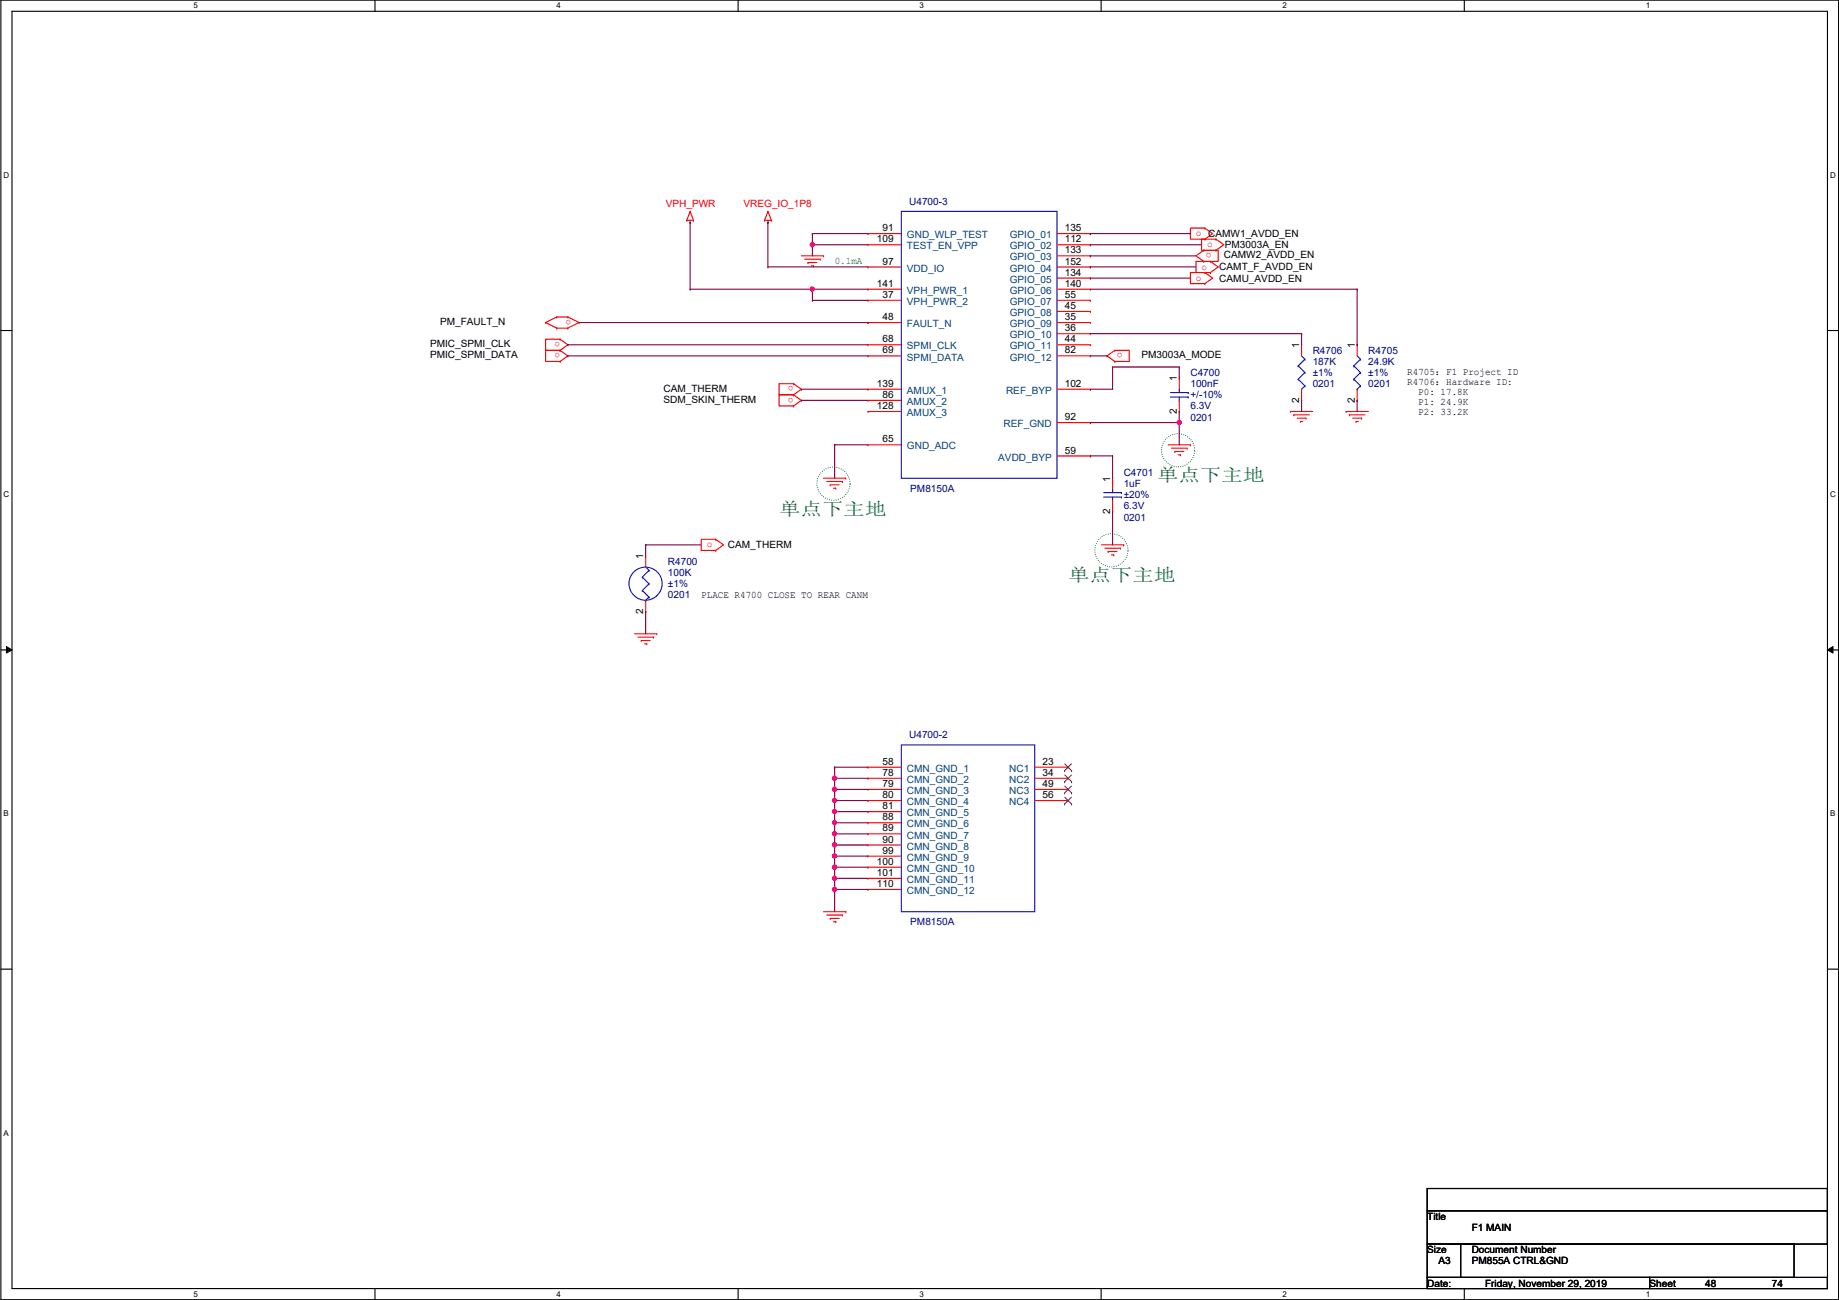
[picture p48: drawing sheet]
<svg xmlns="http://www.w3.org/2000/svg" width="420mm" height="297mm" viewBox="0 0 420 297" stroke-linecap="round" stroke-linejoin="round" font-family="sans-serif">
<defs><g id="words">
<g font-size="4.1" fill="#008000">
<text x="264.4" y="110">单单电电电</text>
<text x="178" y="117.6">单单电电电</text>
<text x="244" y="132.8">单单电电电</text>
</g>
<g font-size="2.3" fill="#f00">
<text x="152.1" y="47.3">VPH_PWR</text>
<text x="169.9" y="47.3">VREG_IO_1P8</text>
<text x="273.2" y="54">o CAMW1_AVDD_EN</text>
<text x="275.8" y="56.5">o</text>
<text x="276.8" y="57.8" transform="rotate(180 276.8 57.8)">o</text>
<text x="273.2" y="64.1">o</text>
<text x="274.5" y="61.6">o</text>
<text x="130.5" y="73.1" transform="rotate(180 130.5 73.1)">o</text>
<text x="128" y="80.7" transform="rotate(180 128 80.7)">o</text>
<text x="128" y="78.1" transform="rotate(180 128 78.1)">o</text>
<text x="256.5" y="80.7" transform="rotate(180 256.5 80.7)">o</text>
<text x="181.3" y="88.3" transform="rotate(180 181.3 88.3)">o</text>
<text x="181.3" y="90.8" transform="rotate(180 181.3 90.8)">o</text>
<text x="161.5" y="125.1">o</text>
</g>
<g font-size="2.3" fill="#000080">
<text x="207.7" y="46.8">U4700-3</text>
<text x="299.9" y="80.9">R4706</text>
<text x="299.9" y="83.4">187K</text>
<text x="312.6" y="80.9">R4705</text>
<text x="312.6" y="83.4">24.9K</text>
<text x="272" y="85.9">C4700</text>
<text x="272" y="88.5">100nF</text>
<text x="299.9" y="85.9">±1%</text>
<text x="299.9" y="88.5">0201</text>
<text x="312.6" y="85.9">±1%</text>
<text x="312.6" y="88.5">0201</text>
<text x="272" y="93.6">6.3V</text>
<text x="272" y="91">+/-10%</text>
<text x="272" y="96.1">0201</text>
<text x="208" y="112.4">PM8150A</text>
<text x="256.7" y="108.8">C4701</text>
<text x="256.7" y="111.3">1uF</text>
<text x="256.7" y="113.9">±20%</text>
<text x="256.7" y="119">0201</text>
<text x="256.7" y="116.4">6.3V</text>
<text x="152.6" y="129.1">R4700</text>
<text x="152.6" y="131.7">100K</text>
<text x="152.6" y="134.2">±1%</text>
<text x="152.6" y="136.7">0201</text>
<text x="207.7" y="168.7">U4700-2</text>
<text x="208" y="211.4">PM8150A</text>
</g>
<g font-size="2.3">
<text x="201.6" y="52.8">91</text>
<text x="243.3" y="52.8">135</text>
<text x="200.3" y="55.4">109</text>
<text x="243.3" y="57.9">133</text>
<text x="243.3" y="55.4">112</text>
<text x="279.6" y="59">CAMW2_AVDD_EN</text>
<text x="279.9" y="56.7">PM3003A_EN</text>
<text x="200.3" y="65.5">141</text>
<text x="201.6" y="60.5">97</text>
<text x="243.3" y="65.5">140</text>
<text x="243.3" y="63">134</text>
<text x="243.3" y="60.5">152</text>
<text x="278.6" y="64.3">CAMU_AVDD_EN</text>
<text x="278.6" y="61.8">CAMT_F_AVDD_EN</text>
<text x="201.6" y="68.1">37</text>
<text x="243.3" y="70.6">45</text>
<text x="243.3" y="68.1">55</text>
<text x="100.5" y="74.3">PM_FAULT_N</text>
<text x="201.6" y="73.2">48</text>
<text x="243.3" y="75.7">36</text>
<text x="243.3" y="73.2">35</text>
<text x="98.2" y="81.9">PMIC_SPMI_DATA</text>
<text x="98.2" y="79.3">PMIC_SPMI_CLK</text>
<text x="201.6" y="80.8">69</text>
<text x="201.6" y="78.2">68</text>
<text x="243.3" y="80.8">82</text>
<text x="243.3" y="78.2">44</text>
<text x="260.8" y="81.9">PM3003A_MODE</text>
<text x="296.8" y="79.5" transform="rotate(-90 296.8 79.5)">1</text>
<text x="309.5" y="79.5" transform="rotate(-90 309.5 79.5)">1</text>
<text x="151.6" y="89.5">CAM_THERM</text>
<text x="200.3" y="88.4">139</text>
<text x="243.3" y="88.4">102</text>
<text x="268.9" y="87.2" transform="rotate(-90 268.9 87.2)">1</text>
<text x="321.5" y="85.7">R4705：F1 Project ID</text>
<text x="321.5" y="88">R4706：Hardware ID:</text>
<text x="151.6" y="92">SDM_SKIN_THERM</text>
<text x="200.3" y="93.5">128</text>
<text x="201.6" y="90.9">86</text>
<text x="268.9" y="94.5" transform="rotate(-90 268.9 94.5)">2</text>
<text x="296.8" y="92" transform="rotate(-90 296.8 92)">2</text>
<text x="309.5" y="92" transform="rotate(-90 309.5 92)">2</text>
<text x="324" y="90.3">P0: 17.8K</text>
<text x="324" y="92.6">P1: 24.9K</text>
<text x="324" y="94.9">P2: 33.2K</text>
<text x="201.6" y="101.1">65</text>
<text x="243.3" y="96">92</text>
<text x="243.3" y="103.6">59</text>
<text x="253.6" y="110" transform="rotate(-90 253.6 110)">1</text>
<text x="253.6" y="117.4" transform="rotate(-90 253.6 117.4)">2</text>
<text x="166.3" y="125.3">CAM_THERM</text>
<text x="147" y="127.8" transform="rotate(-90 147 127.8)">1</text>
<text x="160.2" y="136.5">PLACE R4700 CLOSE TO REAR CANM</text>
<text x="147" y="140.2" transform="rotate(-90 147 140.2)">2</text>
<text x="201.6" y="179.8">79</text>
<text x="201.6" y="177.3">78</text>
<text x="201.6" y="174.7">58</text>
<text x="238.2" y="179.8">49</text>
<text x="238.2" y="177.3">34</text>
<text x="238.2" y="174.7">23</text>
<text x="201.6" y="184.9">81</text>
<text x="201.6" y="182.4">80</text>
<text x="238.2" y="182.4">56</text>
<text x="201.6" y="190">89</text>
<text x="201.6" y="187.4">88</text>
<text x="200.3" y="197.6">100</text>
<text x="201.6" y="195.1">99</text>
<text x="201.6" y="192.5">90</text>
<text x="200.3" y="202.7">110</text>
<text x="200.3" y="200.1">101</text>
<text x="326.1" y="278.7">Title</text>
<text x="336.2" y="281.3">F1 MAIN</text>
<text x="326.1" y="286.3">Size</text>
<text x="336.2" y="286.3">Document Number</text>
<text x="326.1" y="294">Date:</text>
<text x="328.6" y="288.9">A3</text>
<text x="336.2" y="288.9">PM855A CTRL&amp;GND</text>
<text x="339.3" y="294">Friday, November 29, 2019</text>
<text x="376.9" y="294">Sheet</text>
<text x="389.6" y="294">48</text>
<text x="404.8" y="294">74</text>
</g>
<g font-size="2.3" fill="#004080">
<text x="207.2" y="57">TEST_EN_VPP</text>
<text x="207.2" y="54.4">GND_WLP_TEST</text>
<text x="230.7" y="59.5">GPIO_03</text>
<text x="230.7" y="57">GPIO_02</text>
<text x="230.7" y="54.4">GPIO_01</text>
<text x="207.2" y="62.1">VDD_IO</text>
<text x="230.7" y="64.6">GPIO_05</text>
<text x="230.7" y="62.1">GPIO_04</text>
<text x="207.2" y="69.7">VPH_PWR_2</text>
<text x="207.2" y="67.1">VPH_PWR_1</text>
<text x="230.7" y="69.7">GPIO_07</text>
<text x="230.7" y="67.1">GPIO_06</text>
<text x="207.2" y="74.8">FAULT_N</text>
<text x="230.7" y="77.3">GPIO_10</text>
<text x="230.7" y="74.8">GPIO_09</text>
<text x="230.7" y="72.2">GPIO_08</text>
<text x="207.2" y="82.4">SPMI_DATA</text>
<text x="207.2" y="79.8">SPMI_CLK</text>
<text x="230.7" y="82.4">GPIO_12</text>
<text x="230.7" y="79.8">GPIO_11</text>
<text x="207.2" y="90">AMUX_1</text>
<text x="229.9" y="90">REF_BYP</text>
<text x="207.2" y="95.1">AMUX_3</text>
<text x="207.2" y="92.5">AMUX_2</text>
<text x="229.3" y="97.6">REF_GND</text>
<text x="207.2" y="102.7">GND_ADC</text>
<text x="228.1" y="105.2">AVDD_BYP</text>
<text x="207.2" y="178.9">CMN_GND_2</text>
<text x="207.2" y="176.4">CMN_GND_1</text>
<text x="230.6" y="178.9">NC2</text>
<text x="230.6" y="176.4">NC1</text>
<text x="207.2" y="184">CMN_GND_4</text>
<text x="207.2" y="181.4">CMN_GND_3</text>
<text x="230.6" y="184">NC4</text>
<text x="230.6" y="181.4">NC3</text>
<text x="207.2" y="191.6">CMN_GND_7</text>
<text x="207.2" y="189.1">CMN_GND_6</text>
<text x="207.2" y="186.5">CMN_GND_5</text>
<text x="207.2" y="196.7">CMN_GND_9</text>
<text x="207.2" y="194.1">CMN_GND_8</text>
<text x="207.2" y="201.8">CMN_GND_11</text>
<text x="207.2" y="199.2">CMN_GND_10</text>
<text x="207.2" y="204.3">CMN_GND_12</text>
</g>
<text font-size="2.3" fill="#008000" x="190.7" y="60.3">0.1mA</text>
<g font-size="1.8">
<text x="44.2" y="1.9">5</text>
<text x="127.1" y="1.9">4</text>
<text x="210.1" y="1.9">3</text>
<text x="293" y="1.9">2</text>
<text x="376" y="1.9">1</text>
<text x=".8" y="40.6">D</text>
<text x="418.2" y="40.6">D</text>
<text x=".8" y="113.6">C</text>
<text x="418.2" y="113.6">C</text>
<text x=".8" y="186.6">B</text>
<text x="418.2" y="186.6">B</text>
<text x=".8" y="259.5">A</text>
<text x="44.2" y="296.3">5</text>
<text x="127.1" y="296.3">4</text>
<text x="210.1" y="296.3">3</text>
<text x="293" y="296.3">2</text>
<text x="376" y="296.3">1</text>
</g>
</g></defs>
<path d="M.2 0h419.9v297h-419.9zM2.7 2.6h414.8v291.8h-414.8z" fill="none" stroke="#000" stroke-width=".25"/>
<g fill="#fff">
<path d="M44.2 .3h1v2h-1z"/>
<path d="M44.2 294.7h1v2h-1z"/>
</g>
<path d="M85.7 0v2.6M85.7 294.4v2.6" fill="none" stroke="#000" stroke-width=".25"/>
<g fill="#fff">
<path d="M127.1 .3h1v2h-1z"/>
<path d="M127.1 294.7h1v2h-1z"/>
</g>
<path d="M168.6 0v2.6M168.6 294.4v2.6" fill="none" stroke="#000" stroke-width=".25"/>
<g fill="#fff">
<path d="M210.1 .3h1v2h-1z"/>
<path d="M210.1 294.7h1v2h-1z"/>
</g>
<path d="M251.6 0v2.6M251.6 294.4v2.6" fill="none" stroke="#000" stroke-width=".25"/>
<g fill="#fff">
<path d="M293 .3h1v2h-1z"/>
<path d="M293 294.7h1v2h-1z"/>
</g>
<path d="M334.5 0v2.6M334.5 294.4v2.6" fill="none" stroke="#000" stroke-width=".25"/>
<g fill="#fff">
<path d="M376 .3h1v2h-1z"/>
<path d="M376 294.7h1v2h-1z"/>
<path d="M.8 39h1.3v2h-1.3z"/>
<path d="M418.2 39h1.2v2h-1.2z"/>
<path d="M.8 112h1.3v2h-1.3z"/>
<path d="M418.2 112h1.2v2h-1.2z"/>
</g>
<path d="M.2 75.5h2.5M417.5 75.5h2.6" fill="none" stroke="#000" stroke-width=".25"/>
<g fill="#fff">
<path d="M.8 185h1.2v1.9h-1.2z"/>
<path d="M418.2 185h1.1v1.9h-1.1z"/>
</g>
<path d="M.2 148.5h2.5M417.5 148.5h2.6" fill="none" stroke="#000" stroke-width=".25"/>
<path d="M1.5 147.7l1.2 .8-1.2 .7zM417.5 148.5l1.3-.8v1.5z" fill="#000"/>
<path d="M1.5 147.7l1.2 .8-1.2 .7zM417.5 148.5l1.3-.8v1.5z" fill="none" stroke="#000" stroke-width=".23"/>
<path d="M.8 257.9h1.2v2h-1.2z" fill="#fff"/>
<path d="M.2 221.4h2.5M417.5 221.4h2.6M326.1 271.6h91.4v5h-91.4zM326.1 276.6h91.4v7.7h-91.4zM326.1 284.3h7.6v7.6h-7.6zM326.1 291.9h50.8v2.5h-50.8zM333.7 284.3h76.2v7.6h-76.2zM376.9 291.9h40.6v2.5h-40.6z" fill="none" stroke="#000" stroke-width=".25"/>
<g fill="none" stroke="#008000" stroke-width=".25" stroke-dasharray="0 .5">
<circle cx="190.4" cy="110.5" r="3.8"/>
<circle cx="269.2" cy="102.9" r="3.8"/>
<circle cx="253.9" cy="125.7" r="3.8"/>
</g>
<g fill="none" stroke="#f00" stroke-width=".25">
<path d="M156.9 50.3h.1M156.9 50.3h1.5M157.7 50.8h.1M157.7 48.3h.1M157.7 50.3v.5M157.7 48.3l.7 2M157.7 48.3l-.8 2M158.4 50.3h.1M174.7 50.3h.1M174.7 50.3h1.5M175.5 50.8h.1M175.5 48.3h.1"/>
<path d="M175.5 50.3v.5M175.5 48.3l.7 2M175.5 48.3l-.8 2M176.2 50.3h.1M183.1 58.5h5.1M183.8 59.2h3.6M184.6 60h.1M184.6 60h2M187.4 59.2h.1M188.2 58.5h.1M198.3 55.9h.1M198.3 55.9h7.6"/>
<path d="M198.3 53.4h.1M198.3 53.4h7.6M241.5 58.5h7.6M241.5 55.9h7.6M241.5 53.4h7.6M249.1 58.5h.1M249.1 55.9h.1M249.1 53.4h.1M275 59.7h.1M275 57.2h.1M275 57.2h3.3v2.5h-3.3M275 57.2l-1.8 1.3 1.8 1.2"/>
<path d="M275.3 52.1h.1M275.3 54.7h.1M275.3 52.1h-3.3v2.6h3.3M275.3 52.1l1.8 1.3-1.8 1.3M276.5 59.7h.1M276.5 59.7h-3.3v2.6h3.3M276.5 59.7l1.8 1.3-1.8 1.3M277.8 54.7h.1M277.8 57.2h.1M277.8 54.7h-3.3v2.5h3.3M277.8 54.7l1.8 1.2-1.8 1.3M124.7 73.7h.1"/>
<path d="M124.7 73.7l2.5 1.3M127.2 75h.1M127.2 72.4h.1M127.2 75h2.5M127.2 72.4l-2.5 1.3M127.2 72.4h2.5M128 77.5h.1M128 77.5h-3.3v2.6h3.3M128 77.5l1.7 1.3-1.7 1.3M129.7 75h.1M129.7 72.4h.1M129.7 72.4l2.6 1.3"/>
<path d="M132.3 73.7h.1M132.3 73.7l-2.6 1.3M185.4 60.7h.5M185.9 60.7h.1M198.3 78.8h.1M198.3 78.8h7.6M198.3 73.7h.1M198.3 73.7h7.6M198.3 68.6h.1M198.3 68.6h7.6M198.3 66.1h.1M198.3 66.1h7.6"/>
<path d="M198.3 61h.1M198.3 61h7.6M241.5 78.8h7.6M241.5 76.2h7.6M241.5 73.7h7.6M241.5 71.2h7.6M241.5 68.6h7.6M241.5 66.1h7.6M241.5 63.5h7.6M241.5 61h7.6M249.1 78.8h.1M249.1 76.2h.1"/>
<path d="M249.1 73.7h.1M249.1 71.2h.1M249.1 68.6h.1M249.1 66.1h.1M249.1 63.5h.1M249.1 61h.1M275.3 62.3h.1M275.3 64.8h.1M275.3 62.3h-3.3v2.5h3.3M275.3 62.3l1.8 1.2-1.8 1.3M276.5 62.3h.1M297.4 78.8h.1"/>
<path d="M297.4 78.8v2.5M310.1 78.8h.1M310.1 78.8v2.5M128 82.6h.1M128 80.1h-3.3v2.5h3.3M128 80.1l1.7 1.2-1.7 1.3M128 80.1h.1M181.3 87.7h.1M181.3 87.7h-3.3v2.5h3.3M181.3 87.7l1.8 1.2-1.8 1.3M181.3 92.8h.1M181.3 90.2h.1"/>
<path d="M181.3 90.2h-3.3v2.6h3.3M181.3 90.2l1.8 1.3-1.8 1.3M198.3 94h.1M198.3 94h7.6M198.3 91.5h.1M198.3 91.5h7.6M198.3 88.9h.1M198.3 88.9h7.6M198.3 81.3h.1M198.3 81.3h7.6M241.5 96.6h7.6M241.5 88.9h7.6"/>
<path d="M241.5 81.3h7.6M249.1 96.6h.1M249.1 88.9h.1M249.1 81.3h.1M254.7 82.6h.1M254.7 80.1h.1M254.7 80.1h3.3v2.5h-3.3M254.7 80.1l-1.8 1.2 1.8 1.3M269.4 94h.1M269.4 91.5v2.5M269.4 86.4h.1M269.4 86.4v2.5"/>
<path d="M294.8 94h.1M294.8 94h5.1M295.6 94.8h.1M295.6 94.8h3.6M296.4 95.5h2M297.1 96.3h.1M297.1 96.3h.5M297.4 91.5h.1M297.4 88.9v2.6M298.4 95.5h.1M307.5 94h.1M307.5 94h5.1"/>
<path d="M308.3 94.8h.1M308.3 94.8h3.6M309.1 95.5h2M309.8 96.3h.1M309.8 96.3h.5M310.1 91.5h.1M310.1 88.9v2.6M311.1 95.5h.1M188.2 109.3h5M188.9 110h3.6M189.7 110.8h.1M189.7 110.8h2"/>
<path d="M190.4 111.5h.6M191 111.5h.1M192.5 110h.1M193.2 109.3h.1M198.3 101.6h.1M198.3 101.6h7.6M241.5 104.2h7.6M249.1 104.2h.1M254.2 116.9h.1M254.2 114.3v2.6M254.2 109.3h.1M254.2 109.3v2.5"/>
<path d="M266.9 101.6h5.1M267.7 102.4h3.5M268.4 103.2h.1M268.4 103.2h2.1M269.2 103.9h.5M269.7 103.9h.1M271.2 102.4h.1M272 101.6h.1M147.5 139.7h.1M147.5 137.2v2.5M147.5 127h.1M147.5 127v2.6"/>
<path d="M163.5 123.2h.1M163.5 125.8h.1M163.5 123.2h-3.3v2.6h3.3M163.5 123.2l1.8 1.3-1.8 1.3M251.7 124.5h5M252.4 125.3h3.6M253.2 126h.1M253.2 126h2M253.9 126.8h.6M254.5 126.8h.1M256 125.3h.1M256.7 124.5h.1"/>
<path d="M145 144.8h5.1M145.7 145.6h3.6M146.5 146.3h.1M146.5 146.3h2M147.3 147.1h.5M147.8 147.1h.1M149.3 145.6h.1M150.1 144.8h.1M198.3 177.8h.1M198.3 177.8h7.6M198.3 175.3h.1M198.3 175.3h7.6"/>
<path d="M236.4 177.8h7.6M236.4 175.3h7.6M244 177.8h.1M244 175.3h.1M198.3 198.2h.1M198.3 198.2h7.6M198.3 195.6h.1M198.3 195.6h7.6M198.3 193.1h.1M198.3 193.1h7.6M198.3 190.5h.1M198.3 190.5h7.6"/>
<path d="M198.3 188h.1M198.3 188h7.6M198.3 185.5h.1M198.3 185.5h7.6M198.3 182.9h.1M198.3 182.9h7.6M198.3 180.4h.1M198.3 180.4h7.6M236.4 182.9h7.6M236.4 180.4h7.6M244 182.9h.1M244 180.4h.1"/>
<path d="M188.2 208.3h5M188.9 209.1h3.6M189.7 209.8h.1M189.7 209.8h2M190.4 210.6h.6M191 210.6h.1M192.5 209.1h.1M193.2 208.3h.1M198.3 203.2h.1M198.3 203.2h7.6M198.3 200.7h.1M198.3 200.7h7.6"/>
</g>
<g fill="none" stroke="#00f" stroke-width=".25">
<path d="M205.9 48.3h35.6v61h-35.6zM267.4 89.7h4.1M267.4 90.7h4.1M269.4 88.9h.1M269.4 91.5h.1M269.4 88.9v.8M269.4 90.7v.8M271.5 89.7h.1M271.5 90.7h.1M296.6 83.6h.1M296.6 86.7h.1M296.6 83.6l1.5 1.5"/>
<path d="M296.6 86.7l1.5 1.5M297.4 88.9h.1M297.4 81.3l.7 .8M298.1 82.1h.1M298.1 85.1h.1M298.1 88.2h.1M298.1 82.1l-1.5 1.5M298.1 85.1l-1.5 1.6M298.1 88.2l-.7 .7M309.3 83.6h.1M309.3 86.7h.1M309.3 83.6l1.5 1.5"/>
<path d="M309.3 86.7l1.5 1.5M310.1 88.9h.1M310.1 81.3l.7 .8M310.8 82.1h.1M310.8 85.1h.1M310.8 88.2h.1M310.8 82.1l-1.5 1.5M310.8 85.1l-1.5 1.6M310.8 88.2l-.7 .7M252.2 112.6h4M252.2 113.6h4M254.2 111.8h.1"/>
<path d="M254.2 114.3h.1M254.2 111.8v.8M254.2 113.6v.7M256.2 112.6h.1M256.2 113.6h.1M146.8 131.9h.1M146.8 134.9h.1M146.8 131.9l1.5 1.5M146.8 134.9l1.5 1.5M147.5 137.2h.1M147.5 129.6l.8 .7M148.3 130.3h.1"/>
<path d="M148.3 133.4h.1M148.3 136.4h.1M148.3 130.3l-1.5 1.6M148.3 133.4l-1.5 1.5M148.3 136.4l-.8 .8M205.9 170.2h30.5v38.1h-30.5z"/>
<circle cx="147.5" cy="133.4" r="3.8"/>
</g>
<g fill="none" stroke="#804000" stroke-width=".23">
<path d="M243.2 178.6h.1M243.2 176.1h.1M243.3 179.6l1.5 1.6M243.3 177.1l1.5 1.5M243.3 174.5l1.5 1.6M244.8 179.6l-1.6 1.6M244.8 177.1l-1.6 1.5M244.8 174.5l-1.6 1.6M244.8 178.6h.1M244.8 176.1h.1M243.2 183.7h.1M243.2 181.2h.1"/>
<path d="M243.3 182.2l1.5 1.5M244.8 182.2l-1.6 1.5M244.8 183.7h.1M244.8 181.2h.1"/>
</g>
<path d="M132.3 73.7h66M198.3 73.7h.1M249.1 96.6h.1M254.2 83.9h.1M254.2 83.9h15.2M269.4 94h.1M269.4 83.9h.1M269.4 83.9v2.5M269.4 94v2.6h-20.3M254.2 116.9h.1M254.2 116.9v7.6" fill="none" stroke="#800040" stroke-width=".25"/>
<circle cx="269.4" cy="96.5" r=".49" fill="#f0f"/>
<circle cx="269.4" cy="96.5" r=".49" fill="none" stroke="#f0f" stroke-width=".25"/>
<path d="M185.6 53.4h.1M185.6 55.9h.1M185.6 53.4v2.5M185.6 53.4h12.7M185.6 55.9h12.7M269.4 96.6h.1M269.4 96.6v5M254.2 104.2h.1M254.2 104.2v5.1" fill="none" stroke="#800040" stroke-width=".25"/>
<circle cx="185.6" cy="55.9" r=".49" fill="#f0f"/>
<circle cx="185.6" cy="55.9" r=".49" fill="none" stroke="#f0f" stroke-width=".25"/>
<path d="M157.7 50.8h.1M157.7 50.8v15.3M175.5 50.8h.1M175.5 50.8v10.2M185.6 55.9h.1M185.6 55.9v2.6M157.7 66.1h.1M157.7 66.1h27.9M175.5 61h.1M175.5 61h22.8" fill="none" stroke="#800040" stroke-width=".25"/>
<circle cx="185.6" cy="66.1" r=".49" fill="#f0f"/>
<circle cx="185.6" cy="66.1" r=".49" fill="none" stroke="#f0f" stroke-width=".25"/>
<g fill="none" stroke="#800040" stroke-width=".25">
<path d="M129.7 78.8h.1M129.7 78.8h68.6M185.6 68.6h.1M185.6 66.1h.1M185.6 68.6h12.7M185.6 66.1v2.5M185.6 66.1h12.7M129.7 81.3h.1M129.7 81.3h68.6M183.1 88.9h.1M183.1 91.5h.1M183.1 88.9h15.2"/>
<path d="M183.1 91.5h15.2M249.1 88.9h.1M254.2 83.9h.1M254.2 83.9v5h-5.1M190.7 101.6h.1M190.7 101.6v7.7M190.7 101.6h7.6M249.1 104.2h.1M249.1 104.2h5.1M147.5 124.5h.1M147.5 139.7h.1M147.5 124.5v2.5"/>
<path d="M147.5 139.7v5.1M147.5 124.5h12.7M190.7 203.2h.1M190.7 203.2v5.1"/>
</g>
<circle cx="190.7" cy="203.2" r=".49" fill="#f0f"/>
<circle cx="190.7" cy="203.2" r=".49" fill="none" stroke="#f0f" stroke-width=".25"/>
<path d="M190.7 175.3h.1M190.7 177.8h.1M190.7 175.3v7.6M190.7 180.4h.1" fill="none" stroke="#800040" stroke-width=".25"/>
<circle cx="190.7" cy="182.9" r=".49" fill="#f0f"/>
<circle cx="190.7" cy="182.9" r=".49" fill="none" stroke="#f0f" stroke-width=".25"/>
<circle cx="190.7" cy="180.3" r=".49" fill="#f0f"/>
<circle cx="190.7" cy="180.3" r=".49" fill="none" stroke="#f0f" stroke-width=".25"/>
<path d="M190.7 182.9h.1M190.7 185.5h.1M190.7 182.9v5.1" fill="none" stroke="#800040" stroke-width=".25"/>
<circle cx="190.7" cy="188" r=".49" fill="#f0f"/>
<circle cx="190.7" cy="188" r=".49" fill="none" stroke="#f0f" stroke-width=".25"/>
<circle cx="190.7" cy="185.4" r=".49" fill="#f0f"/>
<circle cx="190.7" cy="185.4" r=".49" fill="none" stroke="#f0f" stroke-width=".25"/>
<path d="M190.7 188h.1M190.7 188v2.5" fill="none" stroke="#800040" stroke-width=".25"/>
<circle cx="190.7" cy="190.5" r=".49" fill="#f0f"/>
<circle cx="190.7" cy="190.5" r=".49" fill="none" stroke="#f0f" stroke-width=".25"/>
<path d="M190.7 190.5h.1M190.7 193.1h.1M190.7 195.6h.1M190.7 198.2h.1M190.7 190.5v10.2" fill="none" stroke="#800040" stroke-width=".25"/>
<circle cx="190.7" cy="198.1" r=".49" fill="#f0f"/>
<circle cx="190.7" cy="198.1" r=".49" fill="none" stroke="#f0f" stroke-width=".25"/>
<path d="M190.7 200.7h.1M190.7 200.7v2.5" fill="none" stroke="#800040" stroke-width=".25"/>
<circle cx="190.7" cy="200.7" r=".49" fill="#f0f"/>
<circle cx="190.7" cy="200.7" r=".49" fill="none" stroke="#f0f" stroke-width=".25"/>
<path d="M190.7 175.3h.1M190.7 177.8h.1M190.7 175.3h7.6M190.7 177.8h7.6M190.7 203.2h.1M190.7 203.2h7.6" fill="none" stroke="#800040" stroke-width=".25"/>
<circle cx="190.7" cy="177.8" r=".49" fill="#f0f"/>
<circle cx="190.7" cy="177.8" r=".49" fill="none" stroke="#f0f" stroke-width=".25"/>
<path d="M190.7 180.4h.1M190.7 182.9h.1M190.7 185.5h.1M190.7 188h.1M190.7 190.5h.1M190.7 193.1h.1M190.7 180.4h7.6M190.7 182.9h7.6M190.7 185.5h7.6M190.7 188h7.6M190.7 190.5h7.6M190.7 193.1h7.6" fill="none" stroke="#800040" stroke-width=".25"/>
<circle cx="190.7" cy="193" r=".49" fill="#f0f"/>
<circle cx="190.7" cy="193" r=".49" fill="none" stroke="#f0f" stroke-width=".25"/>
<path d="M190.7 195.6h.1M190.7 195.6h7.6" fill="none" stroke="#800040" stroke-width=".25"/>
<circle cx="190.7" cy="195.6" r=".49" fill="#f0f"/>
<circle cx="190.7" cy="195.6" r=".49" fill="none" stroke="#f0f" stroke-width=".25"/>
<g fill="none" stroke="#800040" stroke-width=".25">
<path d="M249.1 53.4h.1M249.1 55.9h.1M249.1 58.5h.1M249.1 53.4h22.9M249.1 55.9h25.4M249.1 58.5h24.1M249.1 61h.1M249.1 63.5h.1M249.1 76.2h48.3M249.1 66.1h61M249.1 61h24.1M249.1 63.5h22.9"/>
<path d="M297.4 76.2h.1M297.4 76.2v2.6M310.1 78.8h.1M310.1 66.1h.1M310.1 66.1v12.7M249.1 81.3h3.8M252.9 81.3h.1M297.4 91.5h.1M297.4 91.5v2.5M310.1 91.5h.1M310.1 91.5v2.5M190.7 198.2h.1"/>
<path d="M190.7 198.2h7.6M190.7 200.7h.1M190.7 200.7h7.6"/>
</g>
<circle cx="269.4" cy="96.5" r=".49" fill="#f0f"/>
<circle cx="269.4" cy="96.5" r=".49" fill="none" stroke="#f0f" stroke-width=".25"/>
<circle cx="185.6" cy="55.9" r=".49" fill="#f0f"/>
<circle cx="185.6" cy="55.9" r=".49" fill="none" stroke="#f0f" stroke-width=".25"/>
<circle cx="185.6" cy="66.1" r=".49" fill="#f0f"/>
<circle cx="185.6" cy="66.1" r=".49" fill="none" stroke="#f0f" stroke-width=".25"/>
<circle cx="190.7" cy="203.2" r=".49" fill="#f0f"/>
<circle cx="190.7" cy="203.2" r=".49" fill="none" stroke="#f0f" stroke-width=".25"/>
<circle cx="190.7" cy="182.9" r=".49" fill="#f0f"/>
<circle cx="190.7" cy="182.9" r=".49" fill="none" stroke="#f0f" stroke-width=".25"/>
<circle cx="190.7" cy="180.3" r=".49" fill="#f0f"/>
<circle cx="190.7" cy="180.3" r=".49" fill="none" stroke="#f0f" stroke-width=".25"/>
<circle cx="190.7" cy="188" r=".49" fill="#f0f"/>
<circle cx="190.7" cy="188" r=".49" fill="none" stroke="#f0f" stroke-width=".25"/>
<circle cx="190.7" cy="185.4" r=".49" fill="#f0f"/>
<circle cx="190.7" cy="185.4" r=".49" fill="none" stroke="#f0f" stroke-width=".25"/>
<circle cx="190.7" cy="190.5" r=".49" fill="#f0f"/>
<circle cx="190.7" cy="190.5" r=".49" fill="none" stroke="#f0f" stroke-width=".25"/>
<circle cx="190.7" cy="198.1" r=".49" fill="#f0f"/>
<circle cx="190.7" cy="198.1" r=".49" fill="none" stroke="#f0f" stroke-width=".25"/>
<circle cx="190.7" cy="200.7" r=".49" fill="#f0f"/>
<circle cx="190.7" cy="200.7" r=".49" fill="none" stroke="#f0f" stroke-width=".25"/>
<circle cx="190.7" cy="177.8" r=".49" fill="#f0f"/>
<circle cx="190.7" cy="177.8" r=".49" fill="none" stroke="#f0f" stroke-width=".25"/>
<circle cx="190.7" cy="193" r=".49" fill="#f0f"/>
<circle cx="190.7" cy="193" r=".49" fill="none" stroke="#f0f" stroke-width=".25"/>
<circle cx="190.7" cy="195.6" r=".49" fill="#f0f"/>
<circle cx="190.7" cy="195.6" r=".49" fill="none" stroke="#f0f" stroke-width=".25"/>
<use href="#words"/>
</svg>
